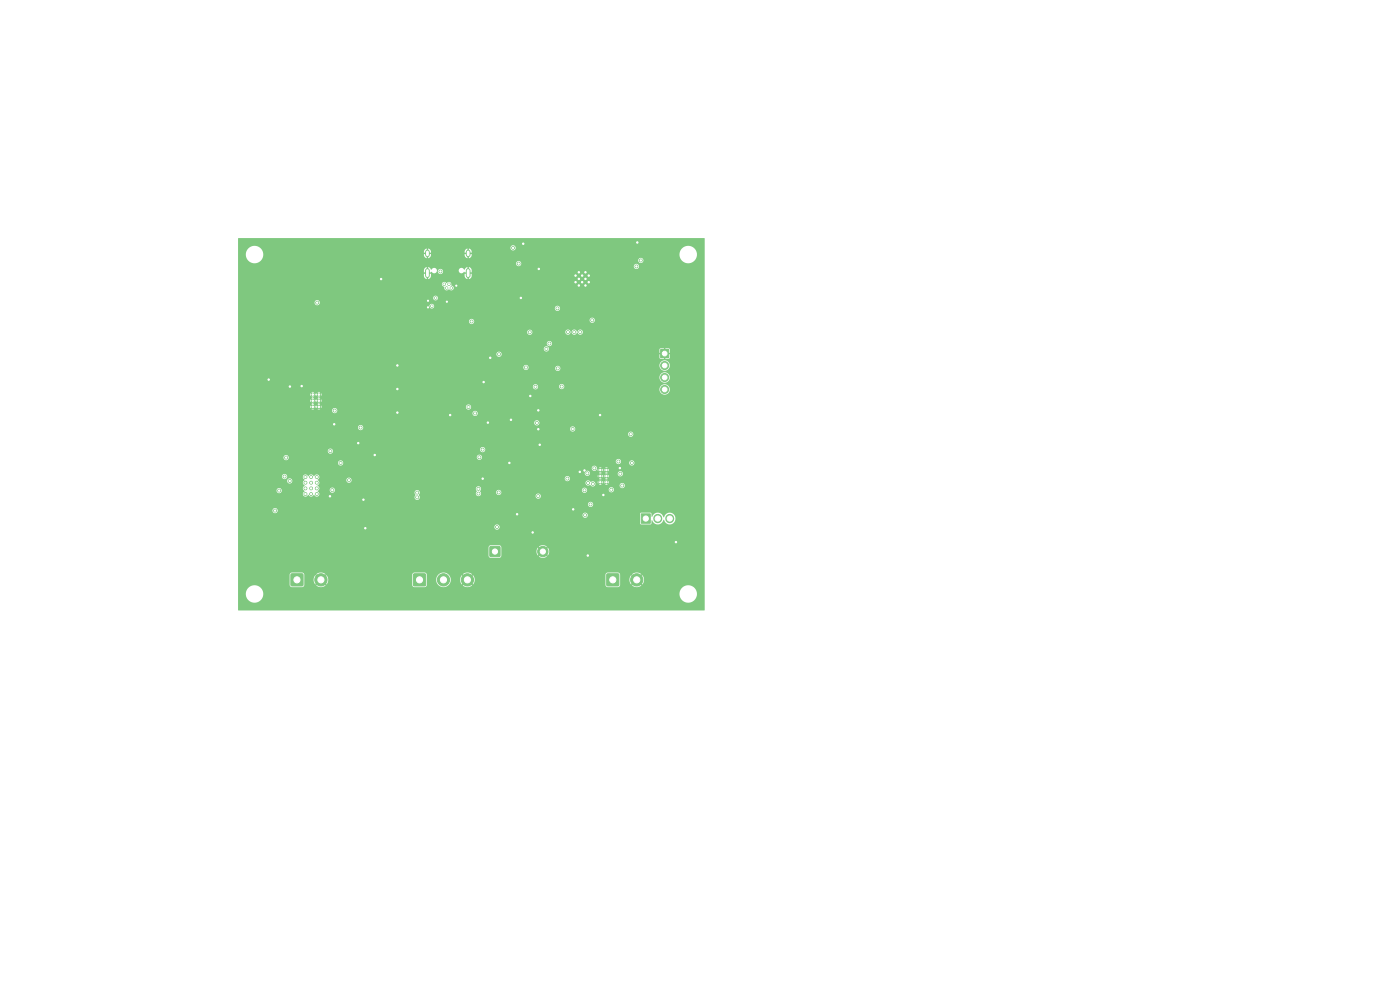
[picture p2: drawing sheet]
<svg xmlns="http://www.w3.org/2000/svg" width="297mm" height="210mm" viewBox="0 0 297 210" stroke-linecap="round" stroke-linejoin="round" font-family="sans-serif">
<g fill="#7fc87f" stroke="#7fc87f" stroke-width=".21">
<path d="M140.1 74.2h1.7v1.7h-1.7z"/>
<path d="M104 116h2v2h-2z"/>
<path d="M61.8 121.8h2.4v2.4h-2.4z"/>
<path d="M128.8 121.8h2.4v2.4h-2.4z"/>
<path d="M136 109h2v2h-2z"/>
<path d="M87.8 121.8h2.4v2.4h-2.4z"/>
<circle cx="66.3" cy="83.7" r=".32"/>
<circle cx="66.3" cy="85" r=".32"/>
<circle cx="66.3" cy="86.3" r=".32"/>
<circle cx="67.6" cy="83.7" r=".32"/>
<circle cx="67.6" cy="85" r=".32"/>
<circle cx="67.6" cy="86.3" r=".32"/>
<circle cx="141" cy="77.5" r=".85"/>
<circle cx="141" cy="80.1" r=".85"/>
<circle cx="141" cy="82.6" r=".85"/>
<circle cx="115.2" cy="117" r="1.1"/>
<circle cx="122.1" cy="58.5" r=".3"/>
<circle cx="122.1" cy="59.9" r=".3"/>
<circle cx="122.8" cy="57.8" r=".3"/>
<circle cx="122.8" cy="59.2" r=".3"/>
<circle cx="122.8" cy="60.6" r=".3"/>
<circle cx="123.5" cy="58.5" r=".3"/>
<circle cx="123.5" cy="59.9" r=".3"/>
<circle cx="124.2" cy="57.8" r=".3"/>
<circle cx="124.2" cy="59.2" r=".3"/>
<circle cx="124.2" cy="60.6" r=".3"/>
<circle cx="124.9" cy="58.5" r=".3"/>
<circle cx="124.9" cy="59.9" r=".3"/>
<circle cx="68.1" cy="123" r="1.3"/>
<circle cx="135.1" cy="123" r="1.3"/>
<circle cx="127.4" cy="99.7" r=".3"/>
<circle cx="127.4" cy="101" r=".3"/>
<circle cx="127.4" cy="102.3" r=".3"/>
<circle cx="128.6" cy="99.7" r=".3"/>
<circle cx="128.6" cy="101" r=".3"/>
<circle cx="128.6" cy="102.3" r=".3"/>
<circle cx="64.8" cy="101.2" r=".3"/>
<circle cx="64.8" cy="102.4" r=".3"/>
<circle cx="64.8" cy="103.6" r=".3"/>
<circle cx="64.8" cy="104.8" r=".3"/>
<circle cx="66" cy="101.2" r=".3"/>
<circle cx="66" cy="102.4" r=".3"/>
<circle cx="66" cy="103.6" r=".3"/>
<circle cx="66" cy="104.8" r=".3"/>
<circle cx="67.2" cy="101.2" r=".3"/>
<circle cx="67.2" cy="102.4" r=".3"/>
<circle cx="67.2" cy="103.6" r=".3"/>
<circle cx="67.2" cy="104.8" r=".3"/>
<circle cx="94.1" cy="123" r="1.3"/>
<circle cx="99.2" cy="123" r="1.3"/>
<circle cx="76.5" cy="90.7" r=".3"/>
<circle cx="71" cy="87.1" r=".3"/>
<circle cx="70.5" cy="104" r=".3"/>
<circle cx="70.1" cy="95.7" r=".3"/>
<circle cx="58.4" cy="108.3" r=".3"/>
<circle cx="59.2" cy="104.1" r=".3"/>
<circle cx="72.3" cy="98.2" r=".3"/>
<circle cx="60.4" cy="101.1" r=".3"/>
<circle cx="74" cy="101.9" r=".3"/>
<circle cx="60.7" cy="97.1" r=".3"/>
<circle cx="61.5" cy="102" r=".3"/>
<circle cx="88.5" cy="105.5" r=".3"/>
<circle cx="88.5" cy="104.5" r=".3"/>
<circle cx="108.8" cy="52.6" r=".3"/>
<circle cx="116.6" cy="72.9" r=".3"/>
<circle cx="115.9" cy="74" r=".3"/>
<circle cx="112.4" cy="70.5" r=".3"/>
<circle cx="67.3" cy="64.2" r=".3"/>
<circle cx="125.6" cy="67.9" r=".3"/>
<circle cx="135" cy="56.5" r=".3"/>
<circle cx="135.9" cy="55.3" r=".3"/>
<circle cx="93.4" cy="57.6" r=".3"/>
<circle cx="100" cy="68.2" r=".3"/>
<circle cx="92.4" cy="63.2" r=".25"/>
<circle cx="94.7" cy="61.1" r=".25"/>
<circle cx="95.7" cy="61.1" r=".25"/>
<circle cx="95.3" cy="60.3" r=".25"/>
<circle cx="91.6" cy="64.9" r=".25"/>
<circle cx="94.3" cy="60.3" r=".25"/>
<circle cx="100.8" cy="87.7" r=".3"/>
<circle cx="102.4" cy="95.4" r=".3"/>
<circle cx="101.5" cy="104.7" r=".3"/>
<circle cx="101.5" cy="103.7" r=".3"/>
<circle cx="101.7" cy="97" r=".3"/>
<circle cx="105.8" cy="104.5" r=".3"/>
<circle cx="124.8" cy="102.5" r=".3"/>
<circle cx="129.7" cy="103.9" r=".3"/>
<circle cx="124.6" cy="100.4" r=".3"/>
<circle cx="134" cy="98.2" r=".3"/>
<circle cx="125.3" cy="107" r=".3"/>
<circle cx="131.6" cy="100.5" r=".3"/>
<circle cx="124.1" cy="109.3" r=".3"/>
<circle cx="125.8" cy="102.7" r=".3"/>
<circle cx="131.2" cy="97.9" r=".3"/>
<circle cx="124" cy="104" r=".3"/>
<circle cx="132" cy="103" r=".3"/>
<circle cx="121.8" cy="70.5" r=".3"/>
<circle cx="114.2" cy="105.2" r=".3"/>
<circle cx="133.8" cy="92.1" r=".3"/>
<circle cx="123.1" cy="70.5" r=".3"/>
<circle cx="70.9" cy="90" r=".3"/>
<circle cx="131.5" cy="99.3" r=".3"/>
<circle cx="124" cy="99.8" r=".3"/>
<circle cx="95.5" cy="88.1" r=".3"/>
<circle cx="111" cy="51.7" r=".3"/>
<circle cx="80.8" cy="59.2" r=".3"/>
<circle cx="84.3" cy="82.5" r=".3"/>
<circle cx="112.5" cy="84" r=".3"/>
<circle cx="114.2" cy="91" r=".3"/>
<circle cx="108.1" cy="98.2" r=".3"/>
<circle cx="94.8" cy="64" r=".25"/>
<circle cx="135.2" cy="51.4" r=".3"/>
<circle cx="114.2" cy="87.1" r=".3"/>
<circle cx="127.3" cy="88.1" r=".3"/>
<circle cx="90.8" cy="65.2" r=".25"/>
<circle cx="64" cy="81.9" r=".3"/>
<circle cx="57" cy="80.5" r=".3"/>
<circle cx="108.4" cy="89" r=".3"/>
<circle cx="79.5" cy="96.5" r=".3"/>
<circle cx="96.8" cy="60.6" r=".25"/>
<circle cx="113" cy="112.9" r=".3"/>
<circle cx="102.6" cy="81.1" r=".3"/>
<circle cx="110.5" cy="63.2" r=".3"/>
<circle cx="90.8" cy="63.8" r=".25"/>
<circle cx="84.3" cy="87.5" r=".3"/>
<circle cx="123" cy="100.1" r=".3"/>
<circle cx="124.7" cy="117.8" r=".3"/>
<circle cx="70" cy="105.3" r=".3"/>
<circle cx="103.5" cy="89.7" r=".3"/>
<circle cx="102.4" cy="101.5" r=".3"/>
<circle cx="114.5" cy="94.4" r=".3"/>
<circle cx="77.1" cy="106" r=".3"/>
<circle cx="61.5" cy="82" r=".3"/>
<circle cx="143.4" cy="115" r=".3"/>
<circle cx="114.3" cy="57" r=".3"/>
<circle cx="128" cy="105" r=".3"/>
<circle cx="76" cy="94" r=".3"/>
<circle cx="104" cy="75.9" r=".3"/>
<circle cx="121.6" cy="108.1" r=".3"/>
<circle cx="77.5" cy="112.1" r=".3"/>
<circle cx="109.7" cy="109.1" r=".3"/>
<circle cx="84.3" cy="77.5" r=".3"/>
<circle cx="119.2" cy="82" r=".3"/>
<circle cx="121.5" cy="91" r=".3"/>
<circle cx="120.5" cy="70.5" r=".3"/>
<circle cx="118.3" cy="78.1" r=".3"/>
<circle cx="118.3" cy="65.4" r=".3"/>
<circle cx="105.9" cy="75.1" r=".3"/>
<circle cx="99.4" cy="86.3" r=".3"/>
<circle cx="105.4" cy="111.8" r=".3"/>
<circle cx="126.1" cy="99.3" r=".3"/>
<circle cx="120.4" cy="101.5" r=".3"/>
<circle cx="110" cy="55.9" r=".3"/>
<circle cx="111.6" cy="78" r=".3"/>
<circle cx="113.9" cy="89.7" r=".3"/>
<circle cx="113.6" cy="82.1" r=".3"/>
</g>
<path d="M90.7 53.5v.6M90.7 57.4v1.1M99.3 53.5v.6M99.3 57.4v1.1" fill="none" stroke="#7fc87f" stroke-width="1"/>
<path d="M139.5 110h.1M142.1 110h.1" fill="none" stroke="#7fc87f" stroke-width="1.9"/>
<path d="M50.5 50.5l99 .1v78.9h-99v-3.6h1.6a1.85 1.85 0 0 0 1.9 2 1.85 1.85 0 0 0 1.9-2h88.2v.2a1.85 1.85 0 0 0 2.9 1.5 1.85 1.85 0 0 0 0-3.2 1.85 1.85 0 0 0-2.9 1.5h-88.2l-.1-.3a1.85 1.85 0 0 0-1.9-1.5 1.85 1.85 0 0 0-1.8 1.8h-1.6v-4h10.9v2.2l.3 .4h2.6l.2-.3 .1-1.3h1.9l.1 .5 .3 .6 .6-.7 .2 .3-.6 .6 .2 .1a1.55 1.55 0 0 0 1.8-.1l-.7-.6 .2-.3 .7 .7 .1-.2a1.55 1.55 0 0 0-.1-1.8l-.7 .7-.2-.3 .6-.5h18.4l.1 2.3 .4 .4 2.3-.1 .3-.3 .1-1.3h1.9a1.56 1.56 0 0 0 1.6 1.7 1.56 1.56 0 0 0 1.5-1.7h2v.5l.4 .6 .6-.7 .2 .3-.6 .6 .1 .1a1.55 1.55 0 0 0 1.8-.1l-.6-.6 .2-.3 .7 .7 .1-.2a1.55 1.55 0 0 0-.1-1.8l-.7 .7-.2-.3 .5-.5h28.4v2.2l.3 .4h2.6l.2-.3 .1-1.3h1.9l.1 .5 .3 .6 .6-.7 .2 .3-.6 .6a1.55 1.55 0 0 0 2 0l-.7-.6 .2-.3 .7 .7 .1-.2a1.55 1.55 0 0 0-.1-1.8l-.7 .7-.2-.3 .7-.6-.2-.1a1.55 1.55 0 0 0-1.8 .1l.6 .6-.2 .3-.6-.7-.4 .9h-1.9l-.1-1.1-.4-.4-2.3 .1-.4 .4h-28.4l.1-.1a1.55 1.55 0 0 0-1.9 0l.6 .6-.2 .3-.6-.7-.4 .9h-2a1.56 1.56 0 0 0-1.5-1.5 1.56 1.56 0 0 0-1.6 1.5h-1.9l-.1-1.1-.4-.4-2.3 .1-.4 .4h-18.4l.1-.1-.2-.1a1.55 1.55 0 0 0-1.8 .1l.6 .6-.2 .3-.6-.7-.4 .9h-1.9l-.1-1.1-.4-.4-2.3 .1-.4 .4h-10.9v-5.8h53.1l.1 1.9 .3 .3h2.1l.2-.3 .1-1.1h7.4l.3 .9 .6-.5 .2 .2-.6 .6 .2 .1a1.35 1.35 0 0 0 1.5-.1l-.6-.6 .2-.2 .6 .5 .1-.1a1.35 1.35 0 0 0-.1-1.5l-.6 .5-.2-.2 .6-.6-.1-.1a1.35 1.35 0 0 0-1.6 .1l.6 .6-.2 .2-.6-.5-.3 .7h-7.4l-.1-.9-.4-.4-1.9 .1-.4 .4h-53.1v-4.4h54.4a.56 .56 0 0 0 .7 .6 .56 .56 0 0 0 .2-.9 .56 .56 0 0 0-.9 .2v.1h-54.4v-2.5h73.1a.55 .55 0 0 0 .7 .6 .55 .55 0 0 0 .3-.8h11.2v2l.1 .2h2.2l.2-.8a1.23 1.23 0 0 0 1.2 .9 1.23 1.23 0 0 0 1.2-1h.2a1.22 1.22 0 0 0 1.8 .8 1.22 1.22 0 0 0 .1-2 1.22 1.22 0 0 0-1.9 .6h-.1a1.31 1.31 0 0 0-1.2-.9 1.31 1.31 0 0 0-1.3 .8l-.1-.7-.2-.2h-2l-.2 .3h-11.2l-.1-.1a.56 .56 0 0 0-.9 .3h-73.1v-1h7.3v.2a.56 .56 0 0 0 .9 .4 .56 .56 0 0 0 0-1 .56 .56 0 0 0-.9 .4h-7.3v-1.3h74.2v.2a.56 .56 0 0 0 .9 .4 .56 .56 0 0 0 0-1 .56 .56 0 0 0-.9 .4h-74.2v-2.9h8.2v.1a.56 .56 0 0 0 .8 .4 .56 .56 0 0 0 0-.9 .56 .56 0 0 0-.8 .4h-8.2v-2h10.4v.1a.56 .56 0 0 0 .9 .4 .56 .56 0 0 0 0-.9 .56 .56 0 0 0-.9 .4h-10.4v-1h9.3v.2a.55 .55 0 0 0 .6 .4 .55 .55 0 0 0 .5-.5h3.3l.2 .4 .2 .3a.71 .71 0 0 0-.4 .6 .71 .71 0 0 0 .4 .6 .65 .65 0 0 0-.4 .6 .65 .65 0 0 0 .4 .6 .6 .6 0 0 0-.2 1 .6 .6 0 0 0 1-.2 .66 .66 0 0 0 .6 .4 .66 .66 0 0 0 .6-.4 .6 .6 0 0 0 1 .2 .6 .6 0 0 0-.2-1l.3-.3h2.2a.55 .55 0 0 0 .3 .5 .55 .55 0 0 0 .6 0h17.1l.1 .3a.42 .42 0 0 1-.1 .7 .58 .58 0 0 0 .9 .6 .58 .58 0 0 0 0-1 .56 .56 0 0 0 0-1 .56 .56 0 0 0-.9 .4h-17.1l.3-.4-.2-.4h30l.3 .6a.58 .58 0 0 0-.2 .8 .58 .58 0 0 0 .8 .2h11.8v.1a.56 .56 0 0 0 .9 .4 .56 .56 0 0 0 0-.9 .56 .56 0 0 0-.9 .4h-11.8l.3-.4-.1-.4h3.2a.55 .55 0 0 0 .5 .6 .55 .55 0 0 0 .6-.4 .55 .55 0 0 0-.4-.7h17.5v.2a.55 .55 0 0 0 .7 .4 .55 .55 0 0 0 .4-.7h4.6v.2a.56 .56 0 0 0 .9 .4 .56 .56 0 0 0 0-1 .56 .56 0 0 0-.9 .4h-4.6l-.1-.1a.56 .56 0 0 0-.5-.2 .56 .56 0 0 0-.5 .4h-17.7l-.2 .1-.3 .4h-3.2l-.2-.1a.6 .6 0 0 0 .1-.9 .6 .6 0 0 0-.8 0l-.2 .2h-30l-.2-.1a.56 .56 0 0 0-.8 .4h-2.2v-.5l-.3-.4a.67 .67 0 0 0 0-1.2h6.1v.1a.55 .55 0 0 0 .7 .5h50v.1a.69 .69 0 0 0 1.1 .4 .55 .55 0 0 0 .9 0h5.2v.2a.56 .56 0 0 0 .9 .4 .56 .56 0 0 0 0-1 .56 .56 0 0 0-.9 .4h-5.2l.1-.1h2.6l-.3-.3-.2 .3h-.8l-.3-.3-.2 .3h-.8l-.2-.6h.7l.1 .4 .2-.3 .2 .2 .3-.2 .2 .3 .1-.4h.2l.1 .4 .2-.3 .2 .2 .3-.2 .2 .3 .1-.4-.1-.2-.2 .3-.2-.1-.3 .1-.2-.3-.1 .2h-.2l-.1-.2-.2 .3-.2-.1-.3 .1-.2-.3-.1 .2-1.1-.1-.3 .2-.2-.2a.56 .56 0 0 0-.6-.2 .56 .56 0 0 0-.4 .5h-50a.55 .55 0 0 0 .2-.9h45.4v.1a.55 .55 0 0 0 .4 .5 .55 .55 0 0 0 .6-.3h6.3l.3 .3 .2-.3h.8l.2 .3 .3-.3h-8.1l.1-.3h8l-.3-.3-.2 .3h-.8l-.3-.3-.2 .3h-6.2a.56 .56 0 0 0-.5-.5 .56 .56 0 0 0-.6 .5l-45.4-.1a.56 .56 0 0 0-.9 .4h-6.1a.6 .6 0 0 0 .2-1 .6 .6 0 0 0-1 .2h-.1a.62 .62 0 0 0-.6-.4 .62 .62 0 0 0-.5 .4h-.1a.56 .56 0 0 0-.6-.4 .56 .56 0 0 0-.5 .5h-3.3v-.1a.56 .56 0 0 0-.5-.5 .56 .56 0 0 0-.6 .5h-9.3v-.7h73.5v.2a.55 .55 0 0 0 .8 .4h2l.1 .4 .2-.3 .2 .2 .3-.2 .2 .3 .1-.4h.2l.1 .4 .2-.3 .2 .2 .3-.2 .2 .3v-.6l-.2 .3-.2-.1-.3 .1-.2-.3-.1 .2h-.2l-.1-.2-.2 .3-.2-.1-.3 .1-.2-.3-.1 .2h-2l.3-.4h2l.3 .3 .2-.3h.8l.2 .3 .3-.3-3.7-.1h5.8a.56 .56 0 0 0 .8 .6 .56 .56 0 0 0 .2-.9 .56 .56 0 0 0-.9 .2l-.1 .1h-5.8l-.1-.2h3.8l-.3-.3-.2 .3h-.8l-.3-.3-.2 .3h-2l-.2-.2a.56 .56 0 0 0-.9 .3h-73.5v-1h75v.1a.55 .55 0 0 0 .5 .5 .55 .55 0 0 0 .6-.3h.2l.1 .4 .2-.3 .2 .2 .3-.2 .2 .3 .1-.4h.2l.1 .4 .2-.3 .2 .2 .3-.2 .2 .3 .1-.2-.1-.4-.2 .3-.2-.1-.3 .1-.2-.3-.1 .2h-.2l-.1-.2-.2 .3-.2-.1-.3 .1-.2-.3-.1 .2h-.2v-.4h.5l.3 .3 .2-.3h.8l.2 .3 .3-.3h-.2h-2.1a.55 .55 0 0 0-.5-.4 .55 .55 0 0 0-.6 .5h-75v-1.2h21.2v.2a.55 .55 0 0 0 .8 .4 .55 .55 0 0 0 .2-.9h57.9v.2a.55 .55 0 0 0 .5 .4 .55 .55 0 0 0 .6-.3h1.8v.2a.56 .56 0 0 0 .8 .4 .56 .56 0 0 0 0-1 .56 .56 0 0 0-.8 .4h-1.8a.56 .56 0 0 0-.4-.7 .56 .56 0 0 0-.7 .4h-58a.56 .56 0 0 0-.9 .3h-21.2v-1.1h9.6v.1a.55 .55 0 0 0 .7 .5 .55 .55 0 0 0 .4-.7h39.9v.2a.56 .56 0 0 0 .9 .4 .56 .56 0 0 0 0-1 .56 .56 0 0 0-.9 .4h-39.9a.56 .56 0 0 0-.6-.4 .56 .56 0 0 0-.5 .5h-9.6v-1.4h19v.2a.55 .55 0 0 0 .8 .4 .55 .55 0 0 0 .2-.9h31.3v.1a.56 .56 0 0 0 .9 .4 .56 .56 0 0 0 0-.9 .56 .56 0 0 0-.9 .4h-31.4a.56 .56 0 0 0-.9 .3h-19v-3.6h82.8v.2a.56 .56 0 0 0 .8 .4 .56 .56 0 0 0 0-1 .56 .56 0 0 0-.8 .4h-82.8v-1.4h25.4v.2a.55 .55 0 0 0 .5 .4 .55 .55 0 0 0 .6-.3h43.9v.2a.56 .56 0 0 0 .9 .4 .56 .56 0 0 0 0-1 .56 .56 0 0 0-.9 .4h-43.9a.55 .55 0 0 0-.4-.7 .55 .55 0 0 0-.7 .4h-25.4v-1h62.8v.2a.56 .56 0 0 0 .9 .4 .56 .56 0 0 0 0-1 .56 .56 0 0 0-.9 .4h-62.8v-2.6h19.9v.2a.55 .55 0 0 0 .8 .4h29v.2a.56 .56 0 0 0 .9 .4 .56 .56 0 0 0 0-1 .56 .56 0 0 0-.9 .4h-29a.56 .56 0 0 0 .1-.9 .56 .56 0 0 0-.9 .3h-19.9v-.2h17.4l-.3-.3-.2 .3h-.8l-.3-.3-.2 .3h-15.6v-.6h15.3l.1 .4 .3-.3a.19 .19 0 0 0 .2 .2 .19 .19 0 0 0 .2-.2l.2 .3 .2-.3 .2 .3 .2-.3 .2 .2 .3-.2 .2 .3 .1-.3h30.6a.56 .56 0 0 0 .8 .6 .56 .56 0 0 0 .2-.9 .56 .56 0 0 0-.9 .1l-.1 .2h-30.6l-.1-.3-.3 .3-.1-.2-.3 .2-.2-.3-.3 .2-.1-.2-.3 .3-.1-.2-.3 .2-.2-.3-.1 .2h-15.3v-.7h15.6l.2 .1-.2 .2 .2 .3 .3-.3-.2-.2 .2-.1 .9 .1 .1 .1-.2 .1 .2 .3 .3-.3-.2-.1 .2-.2-.3-.3-.2 .3h-.8l-.3-.3-.2 .3h-15.6v-.6h15.3l.1 .4 .3-.3a.19 .19 0 0 0 .2 .2 .19 .19 0 0 0 .2-.2l.2 .3 .2-.3 .2 .3 .2-.3 .2 .2 .3-.2 .2 .3 .1-.2-.1-.4-.2 .3-.2-.2-.3 .2-.2-.3-.1 .2-.3-.2-.2 .3-.2-.2-.3 .2-.2-.3-.1 .2h-15.3v-.7h15.6l.2 .1-.2 .2 .2 .3 .3-.3-.2-.2 .2-.1 .9 .1 .1 .1-.2 .1 .2 .3 .3-.3-.2-.1 .2-.2-.3-.3-.2 .3h-.8l-.3-.3-.2 .3h-15.6v-.6h15.3l.1 .4 .3-.3a.19 .19 0 0 0 .2 .2 .19 .19 0 0 0 .2-.2l.2 .3 .2-.3 .2 .3 .2-.3 .2 .2 .3-.2 .2 .3 .1-.2-.1-.4-.2 .3-.2-.2-.3 .2-.2-.3-.1 .2-.3-.2-.2 .3-.2-.2-.3 .2-.2-.3-.1 .2h-15.3v-.4h15.6l.2 .3 .3-.3h.8l.2 .3 .3-.3h-17.4v-1.2h62.5a.55 .55 0 0 0 .6 .6 .55 .55 0 0 0 .5-.7h4.5l.1 .4 .4 .3 20.8-.1a1.1 1.1 0 0 0 1.5 1.1 1.1 1.1 0 0 0 .3-1.8 1.1 1.1 0 0 0-1.8 .6v.1h-20.6a.55 .55 0 0 0 .2-.9 .55 .55 0 0 0-.9 .3h-4.5l-.2-.3a.56 .56 0 0 0-.9 .4h-62.5v-2h89.4v.2a1.1 1.1 0 0 0 1.7 .8 1.1 1.1 0 0 0 0-1.9 1.1 1.1 0 0 0-1.7 .9h-89.4v-2.1h60.5v.1a.55 .55 0 0 0 .6 .5 .55 .55 0 0 0 .5-.4h5.7v.1a.56 .56 0 0 0 .8 .4 .56 .56 0 0 0 0-.9 .56 .56 0 0 0-.8 .4h-5.7v-.4l-.3-.2h28.1a1.1 1.1 0 0 0 1.5 1.1 1.1 1.1 0 0 0 .3-1.9 1.1 1.1 0 0 0-1.8 .6v.2l-28.1-.1a.55 .55 0 0 0-.8 .5h-60.5v-2.8h54.8v.1a.56 .56 0 0 0 .9 .4 .56 .56 0 0 0 0-.9 .56 .56 0 0 0-.9 .4h-54.8v-1.2h64.9v.2a.55 .55 0 0 0 .5 .5 .55 .55 0 0 0 .6-.5h23.4v.8h.6v.3h-.6l.1 .8 .8 .1 .1-.6h.3v.6h.7l.2-.2v-.7h-.6v-.3h.6v-.8l-.2-.2h-.7v.6h-.3v-.6h-.8l-.2 .2h-23.4a.55 .55 0 0 0-.5-.6 .55 .55 0 0 0-.6 .4h-64.9v-1.1h65.5v.2a.56 .56 0 0 0 .9 .3 .56 .56 0 0 0 0-.9 .56 .56 0 0 0-.9 .4h-65.5v-2.4h61.3v.2a.55 .55 0 0 0 .7 .4 .55 .55 0 0 0 .4-.6h7v.1a.56 .56 0 0 0 .7 .5 .56 .56 0 0 0 .4-.6h.3v.1a.6 .6 0 0 0 .6 .5 .6 .6 0 0 0 .6-.5 .58 .58 0 0 0 .6 .6 .58 .58 0 0 0 .5-.7 .58 .58 0 0 0-.7-.5l-.4 .5a.61 .61 0 0 0-.6-.5 .61 .61 0 0 0-.6 .5h-.3v-.2a.56 .56 0 0 0-.6-.3 .56 .56 0 0 0-.5 .5h-7l-.2-.4a.56 .56 0 0 0-.9 .4h-61.3v-2.3h49v.2a.55 .55 0 0 0 .7 .4 .55 .55 0 0 0 .3-.8h24.6v.1a.56 .56 0 0 0 .8 .4 .56 .56 0 0 0 0-.9 .56 .56 0 0 0-.8 .4h-24.6a.56 .56 0 0 0-.6-.2 .56 .56 0 0 0-.4 .4h-49v-3.2h40.6v.1a.5 .5 0 0 0 .8 .3h25.8v.2a.56 .56 0 0 0 .9 .4 .56 .56 0 0 0 0-1 .56 .56 0 0 0-.9 .4h-25.8h.1a.5 .5 0 0 0-.2-.8 .5 .5 0 0 0-.7 .4h-40.6v-.8h16.2v.2a.56 .56 0 0 0 .9 .4 .56 .56 0 0 0 0-1 .56 .56 0 0 0-.9 .4h-16.2v-.9h41.4v.1a.5 .5 0 0 0 .8 .4 .5 .5 0 0 0 0-.9 .5 .5 0 0 0-.8 .4h-41.4v-3h43.2l.1 .4 .5 .3a.55 .55 0 0 0 .3 .7 .55 .55 0 0 0 .7-.3 .53 .53 0 0 0 .9 0 .53 .53 0 0 0-.5-.8 .55 .55 0 0 0-.3-.7 .55 .55 0 0 0-.7 .3l-.3-.3a.5 .5 0 0 0-.7 .4h-43.2v-2.9h39.4v.5h.5v.3h-.5l.1 .6 .2 .4 .3 .1v-.5h.3v.5l.4-.1 .2-.4v-.6h-.4v-.3l.6-.1a.57 .57 0 0 0 .6 .3 .57 .57 0 0 0 .5-.5h.2v.2a.55 .55 0 0 0 .7 .4 .55 .55 0 0 0 .3-.8h3.4v.2a.63 .63 0 0 0 .5 .5 .63 .63 0 0 0 .7-.4l.1 .2h.4v.3h-.4l.1 .9 .5 .2v-.5h.3v.5l.3-.1 .3-.5v-.5h-.5v-.3h.5l-.2-.9-.4-.3v.5h-.3v-.5l-.4 .2-.2 .4h-.2a.58 .58 0 0 0-.6-.4 .58 .58 0 0 0-.5 .5h-3.4a.56 .56 0 0 0-.6-.2 .56 .56 0 0 0-.4 .4h-.2a.63 .63 0 0 0-.5-.7 .63 .63 0 0 0-.7 .4l-.7-.6v.5h-.3v-.5l-.4 .3-.2 .4h-39.4v-3.4h1.6v.2a1.85 1.85 0 0 0 2 1.7h55.4v.2a.55 .55 0 0 0 .7 .4h24.3v.2a.56 .56 0 0 0 .8 .4 .56 .56 0 0 0 0-.9 .56 .56 0 0 0-.8 .3h-24.3a.56 .56 0 0 0 .2-.9 .56 .56 0 0 0-.9 .3h-55.4l.7-.1 .6-.5h80v.1a.56 .56 0 0 0 .8 .4 .56 .56 0 0 0 0-.9 .56 .56 0 0 0-.8 .4h-80l.1-.2a1.85 1.85 0 0 0 .2-1.6h34.2v.2h.5v.3h-.5l.1 .5 .5 .4v-.5h.3v.5a.76 .76 0 0 0 .6-.9h-.4v-.3h.4v-.2h7.2v.2h.4v.3h-.4l.1 .5 .5 .4v-.5h.3v.5a.76 .76 0 0 0 .6-.9h-.5h44.5v.2a1.85 1.85 0 0 0 2.9 1.5 1.85 1.85 0 0 0 0-3.2 1.85 1.85 0 0 0-2.9 1.5h-44.5v-.3h.5v-.2l-.2-.4-.4-.3v.5h-.3l-.1-.5-.4 .3-.1 .4h-7.2l-.1-.4-.5-.3v.5h-.3v-.5l-.4 .3-.2 .4h-34.2l-.6-.9h53.2v.2a.56 .56 0 0 0 .8 .3 .56 .56 0 0 0 0-.9 .56 .56 0 0 0-.8 .4h-53.3a1.85 1.85 0 0 0-2.9 1.4h-1.6z" fill="#7fc87f"/>
<g fill="#fff" stroke="#fff" stroke-width=".21">
<circle cx="76.5" cy="90.7" r=".15"/>
<circle cx="71" cy="87.1" r=".15"/>
<circle cx="70.5" cy="104" r=".15"/>
<circle cx="70.1" cy="95.7" r=".15"/>
<circle cx="58.4" cy="108.3" r=".15"/>
<circle cx="59.2" cy="104.1" r=".15"/>
<circle cx="72.3" cy="98.2" r=".15"/>
<circle cx="60.4" cy="101.1" r=".15"/>
<circle cx="74" cy="101.9" r=".15"/>
<circle cx="60.7" cy="97.1" r=".15"/>
<circle cx="61.5" cy="102" r=".15"/>
<circle cx="88.5" cy="105.5" r=".15"/>
<circle cx="88.5" cy="104.5" r=".15"/>
<circle cx="108.8" cy="52.6" r=".15"/>
<circle cx="116.6" cy="72.9" r=".15"/>
<circle cx="115.9" cy="74" r=".15"/>
<circle cx="112.4" cy="70.5" r=".15"/>
<circle cx="67.3" cy="64.2" r=".15"/>
<circle cx="125.6" cy="67.9" r=".15"/>
<circle cx="135" cy="56.5" r=".15"/>
<circle cx="135.9" cy="55.2" r=".15"/>
<circle cx="93.4" cy="57.6" r=".15"/>
<circle cx="100" cy="68.2" r=".15"/>
<circle cx="92.4" cy="63.2" r=".13"/>
<circle cx="94.7" cy="61.1" r=".13"/>
<circle cx="95.7" cy="61.1" r=".13"/>
<circle cx="95.3" cy="60.3" r=".13"/>
<circle cx="91.6" cy="65" r=".12"/>
<circle cx="94.3" cy="60.3" r=".13"/>
<circle cx="100.8" cy="87.7" r=".15"/>
<circle cx="102.4" cy="95.4" r=".15"/>
<circle cx="101.5" cy="104.7" r=".15"/>
<circle cx="101.5" cy="103.7" r=".15"/>
<circle cx="101.7" cy="97" r=".15"/>
<circle cx="105.8" cy="104.5" r=".15"/>
<circle cx="124.8" cy="102.5" r=".15"/>
<circle cx="129.7" cy="103.9" r=".15"/>
<circle cx="124.6" cy="100.4" r=".15"/>
<circle cx="134" cy="98.2" r=".15"/>
<circle cx="125.3" cy="107" r=".15"/>
<circle cx="131.6" cy="100.5" r=".15"/>
<circle cx="124.1" cy="109.3" r=".15"/>
<circle cx="125.8" cy="102.7" r=".15"/>
<circle cx="131.2" cy="97.9" r=".15"/>
<circle cx="124" cy="104" r=".15"/>
<circle cx="132" cy="103" r=".15"/>
<circle cx="121.8" cy="70.5" r=".15"/>
<circle cx="114.2" cy="105.2" r=".15"/>
<circle cx="133.8" cy="92.1" r=".15"/>
<circle cx="123.1" cy="70.5" r=".15"/>
<circle cx="70.9" cy="90" r=".15"/>
<circle cx="131.5" cy="99.3" r=".15"/>
<circle cx="124" cy="99.8" r=".15"/>
<circle cx="95.5" cy="88" r=".15"/>
<circle cx="111" cy="51.7" r=".15"/>
<circle cx="80.9" cy="59.2" r=".15"/>
<circle cx="84.3" cy="82.5" r=".15"/>
<circle cx="112.5" cy="84" r=".15"/>
<circle cx="114.2" cy="91" r=".15"/>
<circle cx="108.1" cy="98.2" r=".15"/>
<circle cx="94.8" cy="64" r=".13"/>
<circle cx="135.2" cy="51.4" r=".15"/>
<circle cx="114.2" cy="87" r=".15"/>
<circle cx="127.3" cy="88" r=".15"/>
<circle cx="90.8" cy="65.2" r=".12"/>
<circle cx="64" cy="81.9" r=".15"/>
<circle cx="57" cy="80.5" r=".15"/>
<circle cx="108.4" cy="89" r=".15"/>
<circle cx="79.5" cy="96.5" r=".15"/>
<circle cx="96.8" cy="60.6" r=".12"/>
<circle cx="113" cy="112.9" r=".15"/>
<circle cx="102.6" cy="81.1" r=".15"/>
<circle cx="110.5" cy="63.2" r=".15"/>
<circle cx="90.8" cy="63.8" r=".12"/>
<circle cx="84.3" cy="87.5" r=".15"/>
<circle cx="123" cy="100.1" r=".15"/>
<circle cx="124.7" cy="117.9" r=".15"/>
<circle cx="70" cy="105.3" r=".15"/>
<circle cx="103.5" cy="89.6" r=".15"/>
<circle cx="102.4" cy="101.5" r=".15"/>
<circle cx="114.5" cy="94.3" r=".15"/>
<circle cx="77.1" cy="106" r=".15"/>
<circle cx="61.5" cy="82" r=".15"/>
<circle cx="143.4" cy="115" r=".15"/>
<circle cx="114.3" cy="57.1" r=".15"/>
<circle cx="128" cy="105" r=".15"/>
<circle cx="76" cy="94" r=".15"/>
<circle cx="104" cy="75.9" r=".15"/>
<circle cx="121.6" cy="108" r=".15"/>
<circle cx="77.5" cy="112" r=".15"/>
<circle cx="109.7" cy="109.1" r=".15"/>
<circle cx="84.3" cy="77.5" r=".15"/>
<circle cx="119.2" cy="82" r=".15"/>
<circle cx="121.5" cy="91" r=".15"/>
<circle cx="120.5" cy="70.5" r=".15"/>
<circle cx="118.3" cy="78.1" r=".15"/>
<circle cx="118.3" cy="65.4" r=".15"/>
<circle cx="105.9" cy="75.1" r=".15"/>
<circle cx="99.4" cy="86.3" r=".15"/>
<circle cx="105.4" cy="111.8" r=".15"/>
<circle cx="126.1" cy="99.3" r=".15"/>
<circle cx="120.4" cy="101.5" r=".15"/>
<circle cx="110" cy="55.9" r=".15"/>
<circle cx="111.6" cy="78" r=".15"/>
<circle cx="113.9" cy="89.7" r=".15"/>
<circle cx="113.6" cy="82" r=".15"/>
<circle cx="66.3" cy="83.7" r=".16"/>
<circle cx="66.3" cy="85" r=".16"/>
<circle cx="66.3" cy="86.3" r=".16"/>
<circle cx="67.6" cy="83.7" r=".16"/>
<circle cx="67.6" cy="85" r=".16"/>
<circle cx="67.6" cy="86.3" r=".16"/>
<circle cx="141" cy="75" r=".5"/>
<circle cx="141" cy="77.5" r=".5"/>
<circle cx="141" cy="80.1" r=".5"/>
<circle cx="141" cy="82.6" r=".5"/>
<circle cx="146" cy="54" r="1.6"/>
<circle cx="54" cy="54" r="1.6"/>
<circle cx="105" cy="117" r=".55"/>
<circle cx="115.2" cy="117" r=".55"/>
<circle cx="122.1" cy="58.5" r=".15"/>
<circle cx="122.1" cy="59.9" r=".15"/>
<circle cx="122.8" cy="57.8" r=".15"/>
<circle cx="122.8" cy="59.2" r=".15"/>
<circle cx="122.8" cy="60.6" r=".15"/>
<circle cx="123.5" cy="58.5" r=".15"/>
<circle cx="123.5" cy="59.9" r=".15"/>
<circle cx="124.2" cy="57.8" r=".15"/>
<circle cx="124.2" cy="59.2" r=".15"/>
<circle cx="124.2" cy="60.6" r=".15"/>
<circle cx="124.9" cy="58.5" r=".15"/>
<circle cx="124.9" cy="59.9" r=".15"/>
<circle cx="63" cy="123" r=".65"/>
<circle cx="68.1" cy="123" r=".65"/>
<circle cx="97.9" cy="57.4" r=".33"/>
<circle cx="92.1" cy="57.4" r=".33"/>
<circle cx="130" cy="123" r=".65"/>
<circle cx="135.1" cy="123" r=".65"/>
<circle cx="54" cy="126" r="1.6"/>
<circle cx="137" cy="110" r=".55"/>
<circle cx="139.5" cy="110" r=".55"/>
<circle cx="142.1" cy="110" r=".55"/>
<circle cx="127.3" cy="99.7" r=".15"/>
<circle cx="127.3" cy="101" r=".15"/>
<circle cx="127.3" cy="102.3" r=".15"/>
<circle cx="128.7" cy="99.7" r=".15"/>
<circle cx="128.7" cy="101" r=".15"/>
<circle cx="128.7" cy="102.3" r=".15"/>
<circle cx="146" cy="126" r="1.6"/>
<circle cx="64.8" cy="101.2" r=".15"/>
<circle cx="64.8" cy="102.4" r=".15"/>
<circle cx="64.8" cy="103.6" r=".15"/>
<circle cx="64.8" cy="104.8" r=".15"/>
<circle cx="66" cy="101.2" r=".15"/>
<circle cx="66" cy="102.4" r=".15"/>
<circle cx="66" cy="103.6" r=".15"/>
<circle cx="66" cy="104.8" r=".15"/>
<circle cx="67.2" cy="101.2" r=".15"/>
<circle cx="67.2" cy="102.4" r=".15"/>
<circle cx="67.2" cy="103.6" r=".15"/>
<circle cx="67.2" cy="104.8" r=".15"/>
<circle cx="89" cy="123" r=".65"/>
<circle cx="94.1" cy="123" r=".65"/>
<circle cx="99.2" cy="123" r=".65"/>
</g>
<path d="M90.7 53.5v.6M90.7 57.4v1.1M99.3 53.5v.6M99.3 57.4v1.1" fill="none" stroke="#fff" stroke-width=".6"/>
</svg>
